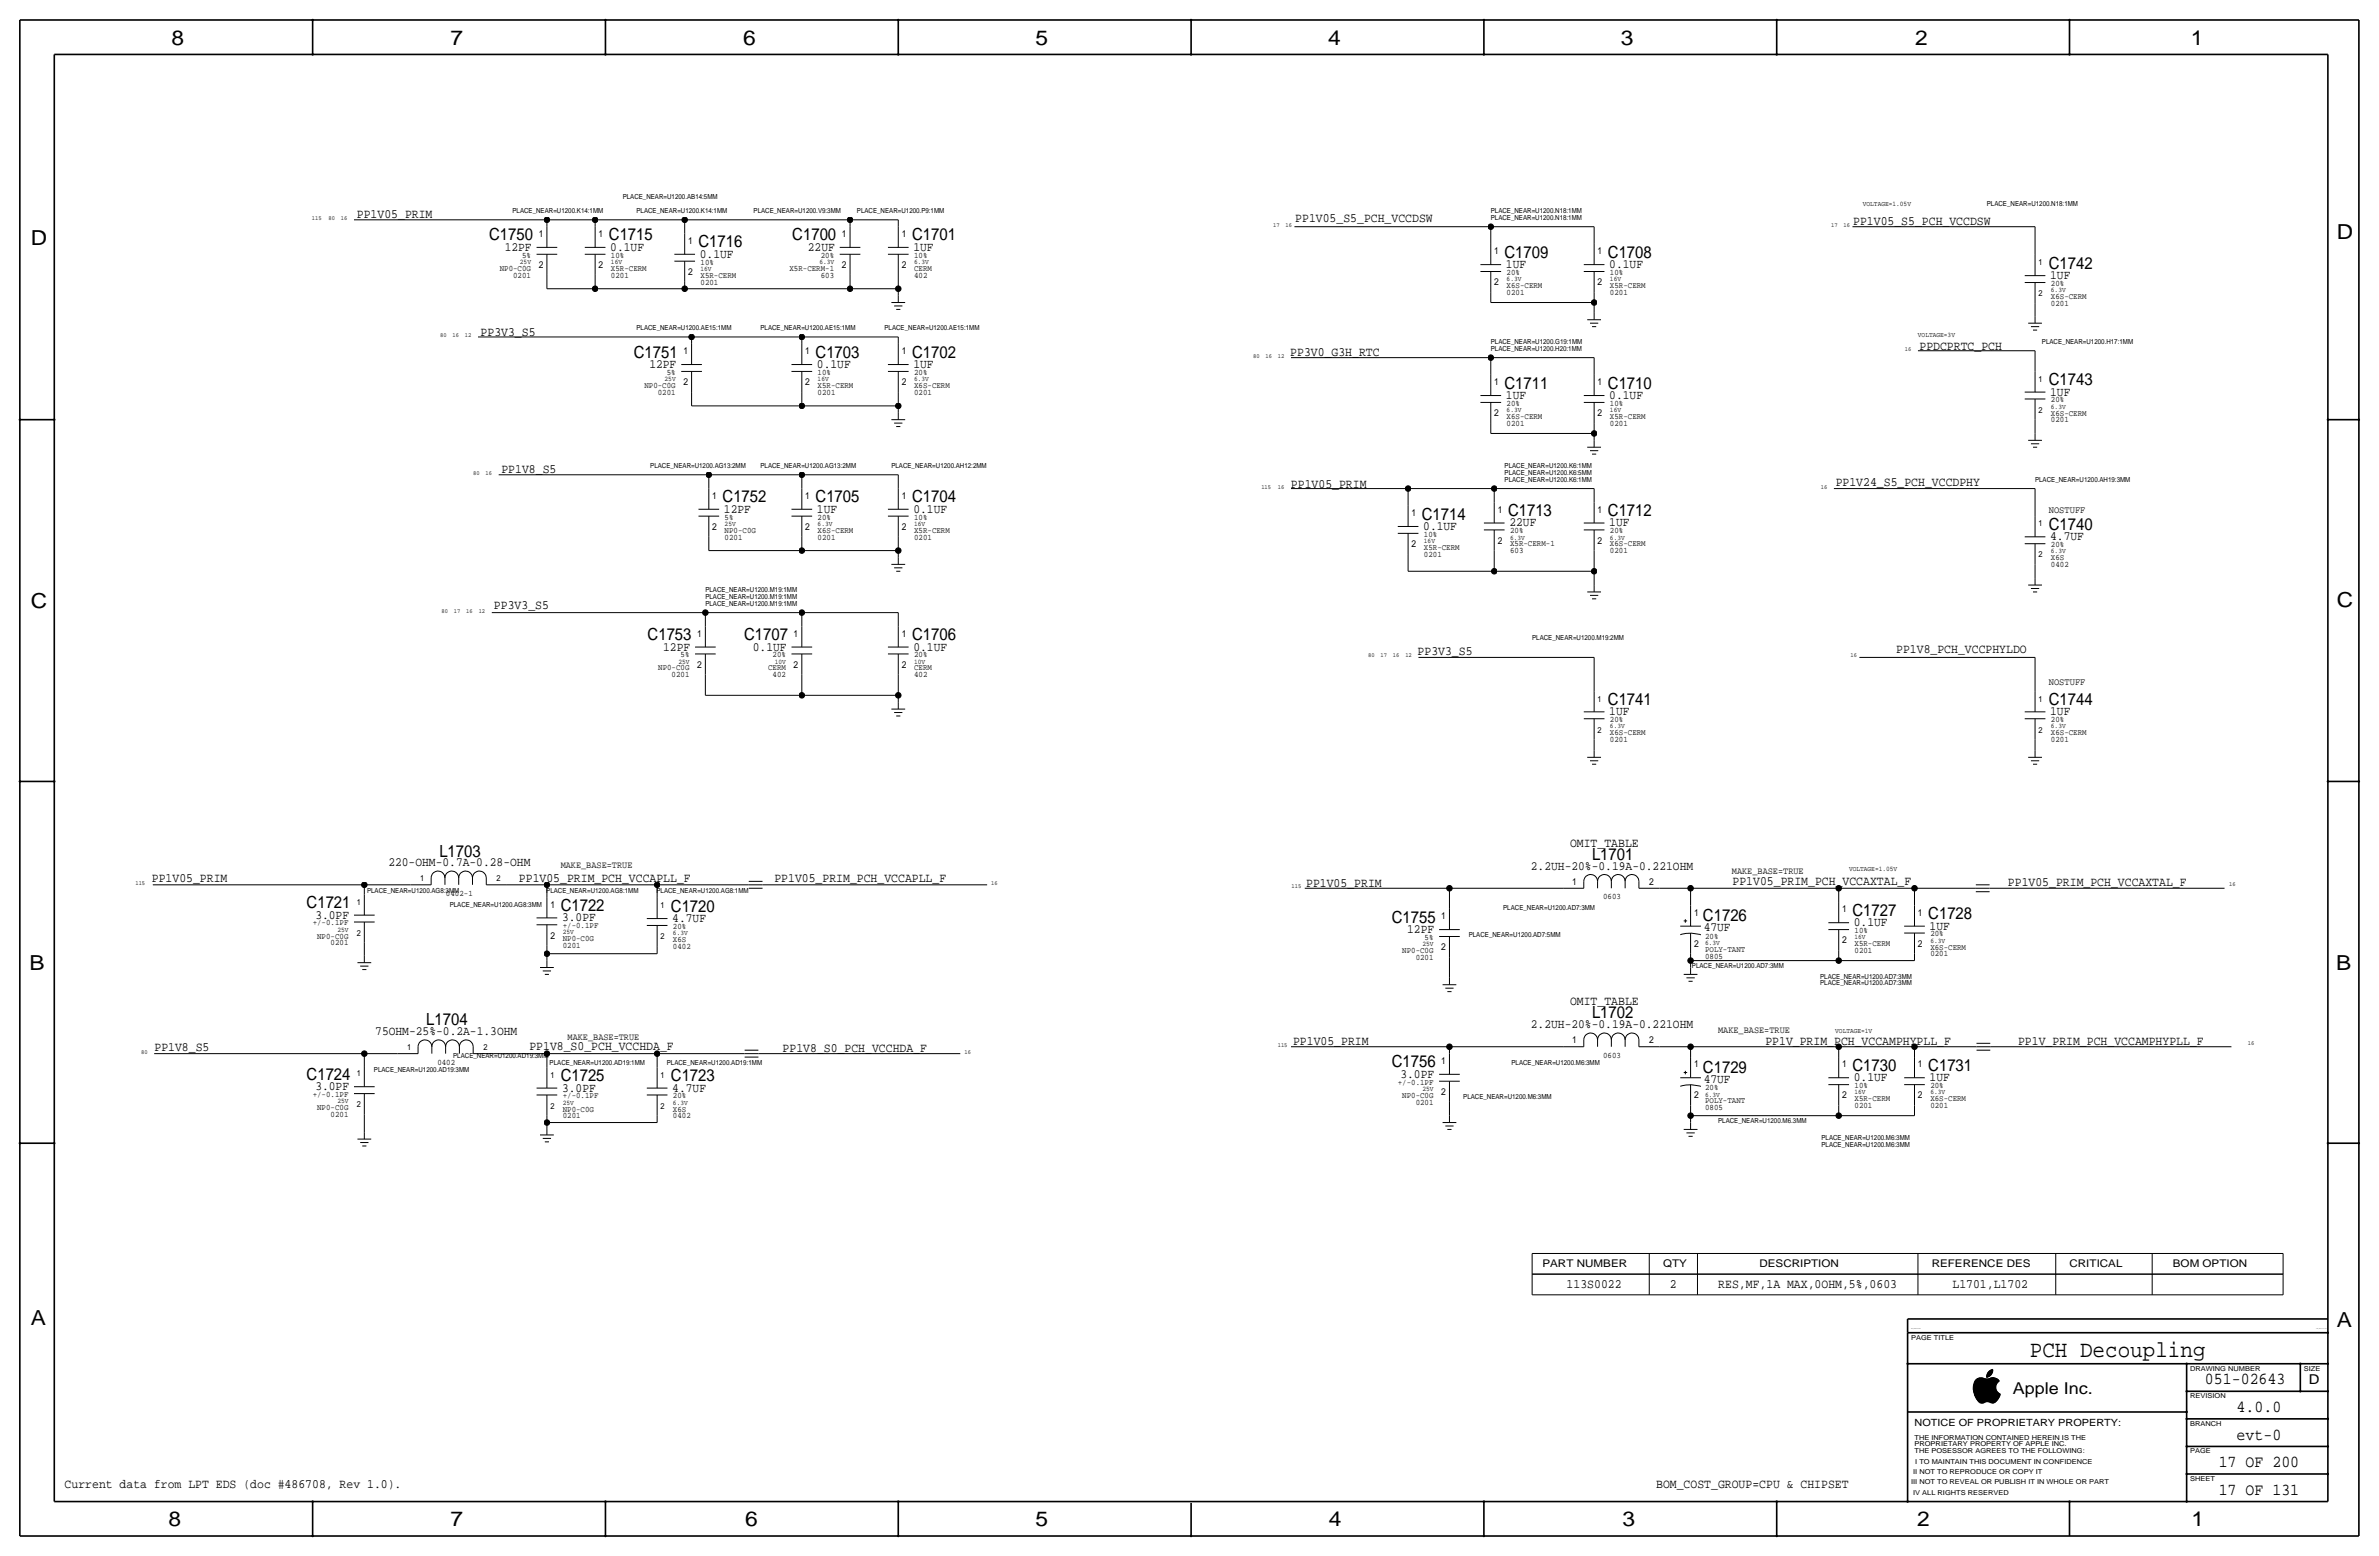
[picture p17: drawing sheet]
<svg xmlns="http://www.w3.org/2000/svg" width="877mm" height="574mm" viewBox="0 0 877 574" stroke-linecap="round" stroke-linejoin="round" font-family="sans-serif">
<defs><g id="words">
<text font-size="8.6" x="748.4" y="500.1">PCH Decoupling</text>
<g font-size="7.6">
<text x="63.2" y="16.5">8</text>
<text x="166.1" y="16.5">7</text>
<text x="274" y="16.5">6</text>
<text x="381.7" y="16.5">5</text>
<text x="489.7" y="16.5">4</text>
<text x="597.6" y="16.5">3</text>
<text x="706.1" y="16.5">2</text>
<text x="807.7" y="16.5">1</text>
<text x="861.5" y="88.1">D</text>
<text x="11.4" y="90.4">D</text>
<text x="11.4" y="224.3">C</text>
<text x="861.5" y="223.8">C</text>
<text x="10.8" y="357.6">B</text>
<text x="861.3" y="357.4">B</text>
<text x="11.3" y="488.4">A</text>
<text x="861.5" y="489.2">A</text>
<text x="62.2" y="562.6">8</text>
<text x="166" y="562.6">7</text>
<text x="274.8" y="562.6">6</text>
<text x="381.7" y="562.6">5</text>
<text x="489.9" y="562.6">4</text>
<text x="598.1" y="562.6">3</text>
<text x="706.8" y="562.6">2</text>
<text x="807.9" y="562.6">1</text>
</g>
<g font-size="6.2">
<text x="180.3" y="88.6">C1750</text>
<text x="224.5" y="88.6">C1715</text>
<text x="292.1" y="88.6">C1700</text>
<text x="336.2" y="88.6">C1701</text>
<text x="257.5" y="91.2">C1716</text>
<text x="554.7" y="95">C1709</text>
<text x="592.8" y="95">C1708</text>
<text x="755.3" y="99.1">C1742</text>
<text x="233.7" y="131.8">C1751</text>
<text x="300.7" y="131.8">C1703</text>
<text x="336.2" y="131.8">C1702</text>
<text x="554.7" y="143.3">C1711</text>
<text x="592.8" y="143.3">C1710</text>
<text x="755.3" y="142">C1743</text>
<text x="266.4" y="185.2">C1752</text>
<text x="300.7" y="185.2">C1705</text>
<text x="336.2" y="185.2">C1704</text>
<text x="524.2" y="191.5">C1714</text>
<text x="556" y="190.2">C1713</text>
<text x="592.8" y="190.2">C1712</text>
<text x="755.3" y="195.3">C1740</text>
<text x="238.8" y="236">C1753</text>
<text x="274.3" y="236">C1707</text>
<text x="336.2" y="236">C1706</text>
<text x="592.8" y="259.8">C1741</text>
<text x="755.3" y="259.8">C1744</text>
<text x="162" y="315.7">L1703</text>
<text x="586.9" y="317">L1701</text>
<text x="113" y="334.8">C1721</text>
<text x="206.7" y="335.8">C1722</text>
<text x="247.3" y="336">C1720</text>
<text x="513.1" y="340.1">C1755</text>
<text x="627.8" y="339.6">C1726</text>
<text x="683" y="337.6">C1727</text>
<text x="710.9" y="338.8">C1728</text>
<text x="157.2" y="378">L1704</text>
<text x="586.9" y="375.4">L1702</text>
<text x="513.1" y="393.4">C1756</text>
<text x="627.8" y="395.5">C1729</text>
<text x="683" y="394.7">C1730</text>
<text x="710.9" y="394.7">C1731</text>
<text x="113" y="398">C1724</text>
<text x="206.7" y="398.5">C1725</text>
<text x="247.3" y="398.5">C1723</text>
<text x="812.9" y="510.3">051-02643</text>
<text x="824.6" y="520.4">4.0.0</text>
<text x="824.6" y="530.6">evt-0</text>
<text x="818" y="540.8">17 OF 200</text>
<text x="818" y="550.9">17 OF 131</text>
</g>
<text font-size="6" x="742.1" y="513.9">Apple Inc.</text>
<text font-size="5" x="851.2" y="510.3">D</text>
<g font-size="4.7">
<text x="131.6" y="80.3">PP1V05_PRIM</text>
<text x="477.5" y="82">PP1V05_S5_PCH_VCCDSW</text>
<text x="683.2" y="82.8">PP1V05_S5_PCH_VCCDSW</text>
<text x="186.1" y="92.5">12PF</text>
<text x="225" y="92.5">0.1UF</text>
<text x="258" y="95">0.1UF</text>
<text x="297.8" y="92.5">22UF</text>
<text x="336.8" y="92.5">1UF</text>
<text x="555.2" y="98.8">1UF</text>
<text x="593.3" y="98.8">0.1UF</text>
<text x="755.9" y="102.9">1UF</text>
<text x="177.2" y="124">PP3V3_S5</text>
<text x="475.7" y="131.2">PP3V0_G3H_RTC</text>
<text x="707.6" y="128.9">PPDCPRTC_PCH</text>
<text x="239.4" y="135.6">12PF</text>
<text x="301.2" y="135.6">0.1UF</text>
<text x="336.8" y="135.6">1UF</text>
<text x="555.2" y="147.1">1UF</text>
<text x="593.3" y="147.1">0.1UF</text>
<text x="755.9" y="145.8">1UF</text>
<text x="184.9" y="174.4">PP1V8_S5</text>
<text x="475.9" y="179.7">PP1V05_PRIM</text>
<text x="676.8" y="179.2">PP1V24_S5_PCH_VCCDPHY</text>
<text x="266.9" y="189">12PF</text>
<text x="301.2" y="189">1UF</text>
<text x="336.8" y="189">0.1UF</text>
<text x="524.7" y="195.3">0.1UF</text>
<text x="556.5" y="194.1">22UF</text>
<text x="593.3" y="194.1">1UF</text>
<text x="755.9" y="199.1">4.7UF</text>
<text x="182.1" y="224.5">PP3V3_S5</text>
<text x="244.5" y="239.8">12PF</text>
<text x="277.5" y="239.8">0.1UF</text>
<text x="336.8" y="239.8">0.1UF</text>
<text x="522.6" y="241.2">PP3V3_S5</text>
<text x="699.1" y="240.5">PP1V8_PCH_VCCPHYLDO</text>
<text x="593.3" y="263.7">1UF</text>
<text x="755.9" y="263.7">1UF</text>
<text x="578.8" y="312.2">OMIT_TABLE</text>
<text x="143.2" y="319.3">220-OHM-0.7A-0.28-OHM</text>
<text x="564.4" y="320.5">2.2UH-20%-0.19A-0.221OHM</text>
<text x="56" y="325">PP1V05_PRIM</text>
<text x="191.3" y="325.1">PP1V05_PRIM_PCH_VCCAPLL_F</text>
<text x="285.5" y="325.2">PP1V05_PRIM_PCH_VCCAPLL_F</text>
<text x="481.5" y="326.9">PP1V05_PRIM</text>
<text x="638.7" y="326.1">PP1V05_PRIM_PCH_VCCAXTAL_F</text>
<text x="740.3" y="326.4">PP1V05_PRIM_PCH_VCCAXTAL_F</text>
<text x="116.3" y="338.6">3.0PF</text>
<text x="207.2" y="339.6">3.0PF</text>
<text x="247.9" y="339.9">4.7UF</text>
<text x="683.5" y="341.4">0.1UF</text>
<text x="518.8" y="343.9">12PF</text>
<text x="628.1" y="343.2">47UF</text>
<text x="711.4" y="342.6">1UF</text>
<text x="578.8" y="370.6">OMIT_TABLE</text>
<text x="138.3" y="381.5">75OHM-25%-0.2A-1.3OHM</text>
<text x="564.4" y="379">2.2UH-20%-0.19A-0.221OHM</text>
<text x="56.9" y="387.6">PP1V8_S5</text>
<text x="195.2" y="387.1">PP1V8_S0_PCH_VCCHDA_F</text>
<text x="288.5" y="387.8">PP1V8_S0_PCH_VCCHDA_F</text>
<text x="476.7" y="385.3">PP1V05_PRIM</text>
<text x="650.8" y="385.3">PP1V_PRIM_PCH_VCCAMPHYPLL_F</text>
<text x="744" y="385">PP1V_PRIM_PCH_VCCAMPHYPLL_F</text>
<text x="116.3" y="401.8">3.0PF</text>
<text x="516.3" y="397.3">3.0PF</text>
<text x="628.1" y="399">47UF</text>
<text x="683.5" y="398.5">0.1UF</text>
<text x="711.4" y="398.5">1UF</text>
<text x="207.2" y="402.3">3.0PF</text>
<text x="247.9" y="402.3">4.7UF</text>
<text x="577.6" y="474.7">113S0022</text>
<text x="615.6" y="474.7">2</text>
<text x="633.5" y="474.7">RES,MF,1A MAX,0OHM,5%,0603</text>
<text x="719.8" y="474.7">L1701,L1702</text>
<text x="23.8" y="548.4">Current data from LPT EDS (doc #486708, Rev 1.0).</text>
<text x="610.6" y="548.4">BOM_COST_GROUP=CPU &amp; CHIPSET</text>
</g>
<g font-size="3.9">
<text x="568.7" y="467.1">PART NUMBER</text>
<text x="613.1" y="467.1">QTY</text>
<text x="648.7" y="467.1">DESCRIPTION</text>
<text x="712.2" y="467.1">REFERENCE DES</text>
<text x="763" y="467.1">CRITICAL</text>
<text x="801.1" y="467.1">BOM OPTION</text>
</g>
<text font-size="3.7" x="705.8" y="525.5">NOTICE OF PROPRIETARY PROPERTY:</text>
<g font-size="3.6">
<text x="755.3" y="189">NOSTUFF</text>
<text x="755.3" y="252.5">NOSTUFF</text>
</g>
<g font-size="3.5">
<text x="198.6" y="87.4">1</text>
<text x="220.7" y="87.4">1</text>
<text x="253.7" y="89.9">1</text>
<text x="310.4" y="87.4">1</text>
<text x="332.4" y="87.4">1</text>
<text x="550.9" y="93.7">1</text>
<text x="589" y="93.7">1</text>
<text x="198.6" y="98.8">2</text>
<text x="220.7" y="98.8">2</text>
<text x="253.7" y="101.3">2</text>
<text x="310.4" y="98.8">2</text>
<text x="332.4" y="98.8">2</text>
<text x="550.9" y="105.2">2</text>
<text x="589" y="105.2">2</text>
<text x="251.9" y="130.6">1</text>
<text x="296.9" y="130.6">1</text>
<text x="332.4" y="130.6">1</text>
<text x="251.9" y="142">2</text>
<text x="296.9" y="142">2</text>
<text x="332.4" y="142">2</text>
<text x="550.9" y="142">1</text>
<text x="589" y="142">1</text>
<text x="550.9" y="153.4">2</text>
<text x="589" y="153.4">2</text>
<text x="262.6" y="183.9">1</text>
<text x="296.9" y="183.9">1</text>
<text x="332.4" y="183.9">1</text>
<text x="520.4" y="190.2">1</text>
<text x="552.1" y="189">1</text>
<text x="589" y="189">1</text>
<text x="262.6" y="195.3">2</text>
<text x="296.9" y="195.3">2</text>
<text x="332.4" y="195.3">2</text>
<text x="520.4" y="201.7">2</text>
<text x="552.1" y="200.4">2</text>
<text x="589" y="200.4">2</text>
<text x="257" y="234.7">1</text>
<text x="292.6" y="234.7">1</text>
<text x="332.4" y="234.7">1</text>
<text x="257" y="246.1">2</text>
<text x="292.6" y="246.1">2</text>
<text x="332.4" y="246.1">2</text>
<text x="206.7" y="319.8">MAKE_BASE=TRUE</text>
<text x="638.5" y="322.3">MAKE_BASE=TRUE</text>
<text x="579.6" y="326.1">1</text>
<text x="608" y="326.1">2</text>
<text x="202.9" y="334.5">1</text>
<text x="531.3" y="338.8">1</text>
<text x="624.5" y="337.6">1</text>
<text x="679.1" y="336.3">1</text>
<text x="707.1" y="337.6">1</text>
<text x="202.9" y="345.9">2</text>
<text x="679.1" y="347.7">2</text>
<text x="531.3" y="350.3">2</text>
<text x="624.5" y="349">2</text>
<text x="707.1" y="349">2</text>
<text x="209.2" y="383.3">MAKE_BASE=TRUE</text>
<text x="633.4" y="380.7">MAKE_BASE=TRUE</text>
<text x="579.6" y="384.6">1</text>
<text x="608" y="384.6">2</text>
<text x="531.3" y="392.2">1</text>
<text x="624.5" y="393.4">1</text>
<text x="679.1" y="393.4">1</text>
<text x="707.1" y="393.4">1</text>
<text x="531.3" y="403.6">2</text>
<text x="624.5" y="404.9">2</text>
<text x="679.1" y="404.9">2</text>
<text x="707.1" y="404.9">2</text>
</g>
<g font-size="3.1">
<text x="192.5" y="95">5%</text>
<text x="225.2" y="95">10%</text>
<text x="302.6" y="95">20%</text>
<text x="337" y="95">10%</text>
<text x="184.2" y="99.8">NP0-C0G</text>
<text x="225.2" y="99.8">X5R-CERM</text>
<text x="258.3" y="97.5">10%</text>
<text x="291" y="99.8">X5R-CERM-1</text>
<text x="337" y="99.8">CERM</text>
<text x="555.4" y="101.3">20%</text>
<text x="593.5" y="101.3">10%</text>
<text x="751.5" y="97.8">1</text>
<text x="189.2" y="102.4">0201</text>
<text x="225.2" y="102.4">0201</text>
<text x="258.3" y="102.4">X5R-CERM</text>
<text x="258.3" y="104.9">0201</text>
<text x="302.6" y="102.4">603</text>
<text x="337" y="102.4">402</text>
<text x="555.4" y="106.2">X6S-CERM</text>
<text x="593.5" y="106.2">X5R-CERM</text>
<text x="756.1" y="105.4">20%</text>
<text x="555.4" y="108.7">0201</text>
<text x="593.5" y="108.7">0201</text>
<text x="751.5" y="109.2">2</text>
<text x="756.1" y="110.2">X6S-CERM</text>
<text x="756.1" y="112.8">0201</text>
<text x="237.6" y="143">NP0-C0G</text>
<text x="245.8" y="138.2">5%</text>
<text x="301.4" y="138.2">10%</text>
<text x="301.4" y="143">X5R-CERM</text>
<text x="337" y="143">X6S-CERM</text>
<text x="337" y="138.2">20%</text>
<text x="751.5" y="140.7">1</text>
<text x="242.5" y="145.5">0201</text>
<text x="301.4" y="145.5">0201</text>
<text x="337" y="145.5">0201</text>
<text x="555.4" y="149.6">20%</text>
<text x="593.5" y="149.6">10%</text>
<text x="756.1" y="148.3">20%</text>
<text x="555.4" y="154.4">X6S-CERM</text>
<text x="593.5" y="154.4">X5R-CERM</text>
<text x="751.5" y="152.1">2</text>
<text x="756.1" y="153.2">X6S-CERM</text>
<text x="756.1" y="155.7">0201</text>
<text x="555.4" y="157">0201</text>
<text x="593.5" y="157">0201</text>
<text x="267.2" y="191.5">5%</text>
<text x="301.4" y="191.5">20%</text>
<text x="337" y="191.5">10%</text>
<text x="267.2" y="196.3">NP0-C0G</text>
<text x="301.4" y="196.3">X6S-CERM</text>
<text x="337" y="196.3">X5R-CERM</text>
<text x="525" y="197.9">10%</text>
<text x="556.7" y="196.6">20%</text>
<text x="593.5" y="196.6">20%</text>
<text x="751.5" y="194.1">1</text>
<text x="267.2" y="198.9">0201</text>
<text x="301.4" y="198.9">0201</text>
<text x="337" y="198.9">0201</text>
<text x="525" y="202.7">X5R-CERM</text>
<text x="556.7" y="201.4">X5R-CERM-1</text>
<text x="556.7" y="204">603</text>
<text x="593.5" y="204">0201</text>
<text x="593.5" y="201.4">X6S-CERM</text>
<text x="756.1" y="201.7">20%</text>
<text x="525" y="205.2">0201</text>
<text x="751.5" y="205.5">2</text>
<text x="756.1" y="209">0402</text>
<text x="756.1" y="206.5">X6S</text>
<text x="250.9" y="242.3">5%</text>
<text x="284.8" y="242.3">20%</text>
<text x="337" y="242.3">20%</text>
<text x="242.7" y="247.1">NP0-C0G</text>
<text x="247.6" y="249.7">0201</text>
<text x="283.2" y="247.1">CERM</text>
<text x="284.8" y="249.7">402</text>
<text x="337" y="249.7">402</text>
<text x="337" y="247.1">CERM</text>
<text x="589" y="258.6">1</text>
<text x="751.5" y="258.6">1</text>
<text x="593.5" y="266.2">20%</text>
<text x="756.1" y="266.2">20%</text>
<text x="589" y="270">2</text>
<text x="593.5" y="273.6">0201</text>
<text x="593.5" y="271">X6S-CERM</text>
<text x="751.5" y="270">2</text>
<text x="756.1" y="273.6">0201</text>
<text x="756.1" y="271">X6S-CERM</text>
<text x="154.9" y="324.9">1</text>
<text x="183.1" y="324.9">2</text>
<text x="131.5" y="333.5">1</text>
<text x="164.4" y="330.2">0402-1</text>
<text x="243.5" y="334.8">1</text>
<text x="591" y="331.5">0603</text>
<text x="115.3" y="341.1">+/-0.1PF</text>
<text x="116.9" y="345.9">NP0-C0G</text>
<text x="131.5" y="344.9">2</text>
<text x="207.5" y="342.1">+/-0.1PF</text>
<text x="207.5" y="347">NP0-C0G</text>
<text x="243.5" y="346.2">2</text>
<text x="248.1" y="342.4">20%</text>
<text x="248.1" y="347.2">X6S</text>
<text x="525.2" y="346.5">5%</text>
<text x="628.6" y="345.9">20%</text>
<text x="683.7" y="343.9">10%</text>
<text x="711.7" y="345.2">20%</text>
<text x="121.9" y="348.5">0201</text>
<text x="207.5" y="349.5">0201</text>
<text x="248.1" y="349.8">0402</text>
<text x="517" y="351.3">NP0-C0G</text>
<text x="521.9" y="353.8">0201</text>
<text x="628.6" y="350.8">POLY-TANT</text>
<text x="628.6" y="353.3">0805</text>
<text x="683.7" y="348.7">X5R-CERM</text>
<text x="683.7" y="351.3">0201</text>
<text x="711.7" y="352.6">0201</text>
<text x="711.7" y="350">X6S-CERM</text>
<text x="150.1" y="387.1">1</text>
<text x="178.3" y="387.1">2</text>
<text x="591" y="389.9">0603</text>
<text x="161.2" y="392.4">0402</text>
<text x="131.5" y="396.7">1</text>
<text x="202.9" y="397.3">1</text>
<text x="243.5" y="397.3">1</text>
<text x="515.3" y="399.8">+/-0.1PF</text>
<text x="628.6" y="401.8">20%</text>
<text x="683.7" y="401.1">10%</text>
<text x="711.7" y="401.1">20%</text>
<text x="115.3" y="404.4">+/-0.1PF</text>
<text x="207.5" y="404.9">+/-0.1PF</text>
<text x="248.1" y="404.9">20%</text>
<text x="517" y="404.6">NP0-C0G</text>
<text x="521.9" y="407.2">0201</text>
<text x="628.6" y="406.7">POLY-TANT</text>
<text x="683.7" y="405.9">X5R-CERM</text>
<text x="711.7" y="405.9">X6S-CERM</text>
<text x="116.9" y="409.2">NP0-C0G</text>
<text x="121.9" y="411.7">0201</text>
<text x="131.5" y="408.2">2</text>
<text x="202.9" y="408.7">2</text>
<text x="207.5" y="409.7">NP0-C0G</text>
<text x="207.5" y="412.2">0201</text>
<text x="243.5" y="408.7">2</text>
<text x="248.1" y="412.2">0402</text>
<text x="248.1" y="409.7">X6S</text>
<text x="628.6" y="409.2">0805</text>
<text x="683.7" y="408.4">0201</text>
<text x="711.7" y="408.4">0201</text>
</g>
<g font-size="2.6">
<text x="229.6" y="73.4">PLACE_NEAR=U1200.AB14:5MM</text>
<text x="686.8" y="75.9">VOLTAGE=1.05V</text>
<text x="732.5" y="75.9">PLACE_NEAR=U1200.N18:1MM</text>
<text x="188.9" y="78.5">PLACE_NEAR=U1200.K14:1MM</text>
<text x="234.6" y="78.5">PLACE_NEAR=U1200.K14:1MM</text>
<text x="277.8" y="78.5">PLACE_NEAR=U1200.V9:3MM</text>
<text x="315.9" y="78.5">PLACE_NEAR=U1200.P9:1MM</text>
<text x="549.6" y="81">PLACE_NEAR=U1200.N18:1MM</text>
<text x="549.6" y="78.5">PLACE_NEAR=U1200.N18:1MM</text>
<text x="191.7" y="97.3">25V</text>
<text x="225.2" y="97.3">16V</text>
<text x="258.3" y="99.8">16V</text>
<text x="302.1" y="97.3">6.3V</text>
<text x="337" y="97.3">6.3V</text>
<text x="555.4" y="103.6">6.3V</text>
<text x="593.5" y="103.6">16V</text>
<text x="756.1" y="107.7">6.3V</text>
<text x="234.6" y="121.7">PLACE_NEAR=U1200.AE15:1MM</text>
<text x="280.4" y="121.7">PLACE_NEAR=U1200.AE15:1MM</text>
<text x="326.1" y="121.7">PLACE_NEAR=U1200.AE15:1MM</text>
<text x="707.1" y="124.2">VOLTAGE=3V</text>
<text x="549.6" y="126.7">PLACE_NEAR=U1200.G19:1MM</text>
<text x="549.6" y="129.3">PLACE_NEAR=U1200.H20:1MM</text>
<text x="752.8" y="126.7">PLACE_NEAR=U1200.H17:1MM</text>
<text x="245" y="140.5">25V</text>
<text x="301.4" y="140.5">16V</text>
<text x="337" y="140.5">6.3V</text>
<text x="555.4" y="151.9">6.3V</text>
<text x="593.5" y="151.9">16V</text>
<text x="756.1" y="150.6">6.3V</text>
<text x="239.7" y="172.5">PLACE_NEAR=U1200.AG13:2MM</text>
<text x="280.4" y="172.5">PLACE_NEAR=U1200.AG13:2MM</text>
<text x="328.6" y="172.5">PLACE_NEAR=U1200.AH12:2MM</text>
<text x="554.7" y="172.5">PLACE_NEAR=U1200.K6:1MM</text>
<text x="554.7" y="177.5">PLACE_NEAR=U1200.K6:1MM</text>
<text x="554.7" y="175">PLACE_NEAR=U1200.K6:5MM</text>
<text x="750.3" y="177.5">PLACE_NEAR=U1200.AH19:3MM</text>
<text x="267.2" y="193.8">25V</text>
<text x="301.4" y="193.8">6.3V</text>
<text x="337" y="193.8">16V</text>
<text x="525" y="200.2">16V</text>
<text x="556.7" y="198.9">6.3V</text>
<text x="593.5" y="198.9">6.3V</text>
<text x="756.1" y="204">6.3V</text>
<text x="260" y="218.2">PLACE_NEAR=U1200.M19:1MM</text>
<text x="260" y="220.7">PLACE_NEAR=U1200.M19:1MM</text>
<text x="260" y="223.3">PLACE_NEAR=U1200.M19:1MM</text>
<text x="564.8" y="236">PLACE_NEAR=U1200.M19:2MM</text>
<text x="250.1" y="244.6">25V</text>
<text x="285.7" y="244.6">10V</text>
<text x="337" y="244.6">10V</text>
<text x="593.5" y="268.5">6.3V</text>
<text x="756.1" y="268.5">6.3V</text>
<text x="681.7" y="321.1">VOLTAGE=1.05V</text>
<text x="135.3" y="329.2">PLACE_NEAR=U1200.AG8:3MM</text>
<text x="201.4" y="329.2">PLACE_NEAR=U1200.AG8:1MM</text>
<text x="242" y="329.2">PLACE_NEAR=U1200.AG8:1MM</text>
<text x="165.8" y="334.3">PLACE_NEAR=U1200.AG8:3MM</text>
<text x="554.2" y="335.3">PLACE_NEAR=U1200.AD7:3MM</text>
<text x="124.4" y="343.4">25V</text>
<text x="207.5" y="344.4">25V</text>
<text x="248.1" y="344.7">6.3V</text>
<text x="541.5" y="345.4">PLACE_NEAR=U1200.AD7:5MM</text>
<text x="683.7" y="346.2">16V</text>
<text x="711.7" y="347.5">6.3V</text>
<text x="524.4" y="348.7">25V</text>
<text x="628.6" y="348.5">6.3V</text>
<text x="623.8" y="356.9">PLACE_NEAR=U1200.AD7:3MM</text>
<text x="671" y="360.7">PLACE_NEAR=U1200.AD7:3MM</text>
<text x="671" y="363.2">PLACE_NEAR=U1200.AD7:3MM</text>
<text x="676.6" y="380.7">VOLTAGE=1V</text>
<text x="137.9" y="395.2">PLACE_NEAR=U1200.AD19:3MM</text>
<text x="167.1" y="390.1">PLACE_NEAR=U1200.AD19:3MM</text>
<text x="202.6" y="392.7">PLACE_NEAR=U1200.AD19:1MM</text>
<text x="245.8" y="392.7">PLACE_NEAR=U1200.AD19:1MM</text>
<text x="557.2" y="392.4">PLACE_NEAR=U1200.M6:3MM</text>
<text x="124.4" y="406.7">25V</text>
<text x="207.5" y="407.2">25V</text>
<text x="248.1" y="407.2">6.3V</text>
<text x="524.4" y="402.1">25V</text>
<text x="539.4" y="405.1">PLACE_NEAR=U1200.M6:3MM</text>
<text x="628.6" y="404.4">6.3V</text>
<text x="683.7" y="403.4">16V</text>
<text x="711.7" y="403.4">6.3V</text>
<text x="633.4" y="413.8">PLACE_NEAR=U1200.M6.3MM</text>
<text x="671.5" y="420.4">PLACE_NEAR=U1200.M6:3MM</text>
<text x="671.5" y="422.9">PLACE_NEAR=U1200.M6:3MM</text>
</g>
<g font-size="2.5">
<text x="704.5" y="493.8">PAGE TITLE</text>
<text x="807.4" y="505.2">DRAWING NUMBER</text>
<text x="849.3" y="505.2">SIZE</text>
<text x="807.4" y="515.4">REVISION</text>
<text x="807.4" y="525.5">BRANCH</text>
<text x="705.8" y="533.1">PROPRIETARY PROPERTY OF APPLE INC.</text>
<text x="705.8" y="530.6">THE INFORMATION CONTAINED HEREIN IS THE</text>
<text x="705.8" y="535.7">THE POSESSOR AGREES TO THE FOLLOWING:</text>
<text x="706.1" y="539.5">I TO MAINTAIN THIS DOCUMENT IN CONFIDENCE</text>
<text x="807.4" y="535.7">PAGE</text>
<text x="705.3" y="543.3">II NOT TO REPRODUCE OR COPY IT</text>
<text x="807.4" y="545.8">SHEET</text>
<text x="704.5" y="547.1">III NOT TO REVEAL OR PUBLISH IT IN WHOLE OR PART</text>
<text x="705.3" y="550.9">IV ALL RIGHTS RESERVED</text>
</g>
<g font-size="2.3">
<text x="115" y="81">115</text>
<text x="121.1" y="81">80</text>
<text x="125.7" y="81">16</text>
<text x="469.3" y="83.6">17</text>
<text x="473.9" y="83.6">16</text>
<text x="675.1" y="83.6">17</text>
<text x="679.7" y="83.6">16</text>
<text x="162.3" y="124.2">80</text>
<text x="166.8" y="124.2">16</text>
<text x="171.4" y="124.2">12</text>
<text x="462" y="131.8">80</text>
<text x="466.5" y="131.8">16</text>
<text x="471.1" y="131.8">12</text>
<text x="702.3" y="129.3">16</text>
<text x="174.4" y="175">80</text>
<text x="179" y="175">16</text>
<text x="465" y="180.1">115</text>
<text x="471.1" y="180.1">16</text>
<text x="671.3" y="180.1">16</text>
<text x="162.8" y="225.8">80</text>
<text x="167.3" y="225.8">17</text>
<text x="171.9" y="225.8">16</text>
<text x="176.5" y="225.8">12</text>
<text x="504.4" y="242.3">80</text>
<text x="509" y="242.3">17</text>
<text x="513.5" y="242.3">16</text>
<text x="518.1" y="242.3">12</text>
<text x="682.2" y="242.3">16</text>
<text x="49.9" y="326.1">115</text>
<text x="365.5" y="326.1">16</text>
<text x="476.1" y="327.4">115</text>
<text x="821.8" y="326.4">16</text>
<text x="52" y="388.4">80</text>
<text x="355.5" y="388.4">16</text>
<text x="471.1" y="385.8">115</text>
<text x="828.8" y="385">16</text>
</g>
<g font-size=".4">
<text x="704.5" y="490">SYNC_MASTER=ZIFENG</text>
<text x="853.9" y="490">SYNC_DATE=05/18/2017</text>
</g>
</g></defs>
<g fill="none" stroke="#000" stroke-width=".37">
<path d="M130.5 81h71.1zM197.8 91.2h7.6zM197.8 93.7h7.6zM201.6 81h17.8zM201.6 81v2.6zM201.6 83.6v7.6zM201.6 93.7v7.6zM215.6 91.2h7.6zM215.6 93.7h7.6zM219.4 81v2.6zM219.4 83.6v7.6zM219.4 93.7v7.6z"/>
<path d="M219.4 81h33zM248.6 96.3h7.6zM248.6 93.7h7.6zM252.4 81h61zM252.4 81v5.1zM252.4 86.1v7.6zM252.4 96.3v7.6zM309.6 91.2h7.6zM309.6 93.7h7.6zM313.4 81v2.6zM313.4 83.6v7.6zM313.4 93.7v7.6z"/>
<path d="M313.4 81h17.8zM327.4 91.2h7.6zM327.4 93.7h7.6zM331.2 81v2.6zM331.2 83.6v7.6zM331.2 93.7v7.6zM477.2 83.6h72.4zM545.8 97.5h7.6zM549.6 83.6h38.1zM549.6 83.6v6.3zM549.6 89.9v7.6zM583.9 97.5h7.6z"/>
<path d="M587.7 83.6v6.3zM587.7 89.9v7.6zM683 83.6h67.3zM750.3 83.6v10.4zM750.3 94v7.6zM201.6 106.4h17.8zM201.6 101.3v5.1zM219.4 101.3v5.1zM219.4 106.4h33zM252.4 106.4h61zM252.4 103.9v2.5zM313.4 106.4h17.8z"/>
<path d="M313.4 101.3v5.1zM328.6 111.5h5.1zM329.6 112.8h3.1zM330.4 114h1.5zM331.2 106.4v2.6zM331.2 101.3v5.1zM331.2 109v2.5zM545.8 100.1h7.6zM549.6 111.5h38.1zM549.6 107.7v3.8zM549.6 100.1v7.6zM583.9 100.1h7.6z"/>
<path d="M585.2 117.9h5zM586.2 119.1h3zM587.7 107.7v3.8zM587.7 111.5v3.8zM587.7 115.3v2.6zM587.7 100.1v7.6zM746.5 104.1h7.6zM746.5 101.6h7.6zM747.7 119.1h5.1zM750.3 111.8v4.8zM750.3 116.6v2.5zM750.3 104.1v7.7z"/>
<path d="M176.2 124.2h78.8zM251.2 136.9h7.6zM251.2 134.4h7.6zM255 124.2h40.6zM255 124.2v2.5zM255 126.7v7.7zM255 136.9v7.6zM291.8 134.4h7.6zM291.8 136.9h7.6zM295.6 124.2h35.6zM295.6 124.2v2.5zM295.6 126.7v7.7z"/>
<path d="M295.6 136.9v7.6zM327.4 134.4h7.6zM327.4 136.9h7.6zM331.2 124.2v2.5zM331.2 126.7v7.7zM331.2 136.9v7.6zM475.9 131.8h73.7zM549.6 131.8h38.1zM549.6 131.8v6.4zM549.6 138.2v7.6zM586.9 120.4h1.6zM587.7 131.8v6.4z"/>
<path d="M587.7 138.2v7.6zM707.1 129.3h43.2zM748.7 120.4h3.1zM749.5 121.7h1.5zM750.3 129.3v7.6zM750.3 136.9v7.6zM255 149.6h40.6zM255 144.5v5.1zM295.6 149.6h35.6zM295.6 144.5v5.1zM328.6 154.7h5.1zM329.6 156h3.1z"/>
<path d="M330.4 157.2h1.5zM331.2 144.5v5.1zM331.2 149.6v2.5zM331.2 152.1v2.6zM545.8 148.3h7.6zM545.8 145.8h7.6zM549.6 159.8h38.1zM549.6 156v3.8zM549.6 148.3v7.7zM583.9 148.3h7.6zM583.9 145.8h7.6zM587.7 159.8v2.5z"/>
<path d="M587.7 156v3.8zM587.7 148.3v7.7zM746.5 147.1h7.6zM746.5 144.5h7.6zM750.3 154.7v5.1zM750.3 159.8v2.5zM750.3 147.1v7.6zM183.8 175h77.5zM261.3 175h34.3zM261.3 175v5.1zM295.6 175v5.1zM295.6 175h35.6z"/>
<path d="M331.2 175v5.1zM585.2 164.8h5zM586.2 166.1h3zM586.9 167.4h1.6zM587.7 162.3v2.5zM747.7 162.3h5.1zM748.7 163.6h3.1zM749.5 164.8h1.5zM257.5 187.7h7.6zM257.5 190.2h7.6zM261.3 197.9v5zM261.3 180.1v7.6z"/>
<path d="M261.3 190.2v7.7zM291.8 187.7h7.6zM291.8 190.2h7.6zM295.6 197.9v5zM295.6 180.1v7.6zM295.6 190.2v7.7zM327.4 187.7h7.6zM327.4 190.2h7.6zM331.2 197.9v5zM331.2 180.1v7.6zM331.2 190.2v7.7zM475.9 180.1h43.2z"/>
<path d="M515.3 194.1h7.6zM515.3 196.6h7.6zM519.1 180.1h31.8zM519.1 180.1v6.3zM519.1 186.4v7.7zM519.1 196.6v7.6zM547.1 192.8h7.6zM547.1 195.3h7.6zM550.9 180.1h36.8zM550.9 180.1v5.1zM550.9 185.2v7.6zM550.9 195.3v7.6z"/>
<path d="M583.9 195.3h7.6zM583.9 192.8h7.6zM587.7 180.1v5.1zM587.7 185.2v7.6zM587.7 195.3v7.6zM676.1 180.1h74.2zM746.5 197.9h7.6zM750.3 180.1v10.1zM750.3 190.2v7.7zM261.3 202.9h34.3zM295.6 202.9h35.6zM328.6 208h5.1z"/>
<path d="M329.6 209.3h3.1zM330.4 210.6h1.5zM331.2 202.9v2.6zM331.2 205.5v2.5zM519.1 204.2v6.4zM519.1 210.6h31.8zM550.9 210.6h36.8zM550.9 202.9v7.7zM585.2 218.2h5zM586.2 219.5h3zM587.7 202.9v7.7zM587.7 210.6v5z"/>
<path d="M587.7 215.6v2.6zM746.5 200.4h7.6zM747.7 215.6h5.1zM748.7 216.9h3.1zM749.5 218.2h1.5zM750.3 208v5.1zM750.3 213.1v2.5zM750.3 200.4v7.6zM181.3 225.8h78.7zM256.2 238.5h7.7zM260 225.8h35.6zM260 225.8v5.1z"/>
<path d="M260 230.9v7.6zM291.8 238.5h7.6zM295.6 225.8h35.6zM295.6 225.8v5.1zM295.6 230.9v7.6zM327.4 238.5h7.6zM331.2 225.8v5.1zM331.2 230.9v7.6zM586.9 220.7h1.6zM256.2 241h7.7zM260 256.3h35.6zM260 248.7v7.6z"/>
<path d="M260 241v7.7zM291.8 241h7.6zM295.6 248.7v7.6zM295.6 241v7.7zM295.6 256.3h35.6zM327.4 241h7.6zM331.2 248.7v7.6zM331.2 256.3v2.5zM331.2 241v7.7zM331.2 258.8v2.6zM522.9 242.3h64.8zM587.7 242.3v12.5z"/>
<path d="M587.7 254.8v7.6zM685.5 242.3h64.8zM750.3 242.3v12.5zM750.3 254.8v7.6zM328.6 261.4h5.1zM329.6 262.6h3.1zM330.4 263.9h1.5zM583.9 264.9h7.6zM583.9 262.4h7.6zM585.2 279.1h5zM587.7 272.5v4.1zM587.7 276.6v2.5z"/>
<path d="M587.7 264.9v7.6zM746.5 264.9h7.6zM746.5 262.4h7.6zM747.7 279.1h5.1zM750.3 272.5v4.1zM750.3 276.6v2.5zM750.3 264.9v7.6zM586.2 280.4h3zM586.9 281.7h1.6zM748.7 280.4h3.1zM749.5 281.7h1.5zM56.3 326.1h78z"/>
<path d="M130.5 339.9h7.6zM130.5 337.3h7.6zM134.3 326.1v3.6zM134.3 329.7v7.6zM134.3 339.9v7.6zM134.3 326.1h17zM151.3 326.1h7.7zM159 323.6v2.5zM159 323.6a2.54 2.54 0 0 1 2.5-2.5 2.54 2.54 0 0 1 2.5 2.5 2.54 2.54 0 0 1 2.6-2.5 2.54 2.54 0 0 1 2.5 2.5 2.54 2.54 0 0 1 2.6-2.5 2.54 2.54 0 0 1 2.5 2.5 2.54 2.54 0 0 1 2.5-2.5 2.54 2.54 0 0 1 2.6 2.5M164 323.6v2.5zM169.1 323.6v2.5zM174.2 323.6v2.5z"/>
<path d="M179.3 323.6v2.5zM179.3 326.1h7.6zM186.9 326.1h14.7zM197.8 338.3h7.6zM201.6 326.1h40.7zM201.6 326.1v4.6zM201.6 330.7v7.6zM238.5 338.6h7.6zM242.3 326.1h33.7zM242.3 326.1v4.9zM242.3 331v7.6zM276 327.4h5.1z"/>
<path d="M276 326.1h5.1zM276 324.9h5.1zM281.1 326.1h82.8zM481 327.4h53.4zM534.4 327.4h41.9zM534.4 327.4v7.6zM534.4 335v7.6zM576.3 327.4h7.6zM583.9 324.9v2.5zM583.9 324.9a2.54 2.54 0 0 1 2.5-2.6 2.54 2.54 0 0 1 2.6 2.6 2.54 2.54 0 0 1 2.5-2.6 2.54 2.54 0 0 1 2.6 2.6 2.54 2.54 0 0 1 2.5-2.6 2.54 2.54 0 0 1 2.5 2.6 2.54 2.54 0 0 1 2.6-2.6 2.54 2.54 0 0 1 2.5 2.6M589 324.9v2.5zM594.1 324.9v2.5z"/>
<path d="M599.1 324.9v2.5zM604.2 324.9v2.5zM604.2 327.4h7.6zM611.8 327.4h11.5zM620.7 339.4h1.3zM621.3 338.8v1.3zM623.3 327.4h54.6zM623.3 327.4v6.4zM623.3 333.8v7.6zM677.9 327.4h27.9zM677.9 327.4v5.1zM677.9 332.5v7.6z"/>
<path d="M705.8 327.4h22.6zM705.8 327.4v6.4zM705.8 333.8v7.6zM728.4 328.7h5.1zM728.4 327.4h5.1zM728.4 326.1h5.1zM733.5 327.4h86.6zM131.8 354.8h5.1zM132.8 356.1h3zM133.6 357.4h1.5zM134.3 347.5v4.8zM134.3 352.3v2.5z"/>
<path d="M197.8 340.9h7.6zM199.1 356.6h5.1zM200.1 357.9h3zM200.9 359.2h1.5zM201.6 351.5v2.6zM201.6 351.5h40.7zM201.6 348.5v3zM201.6 340.9v7.6zM201.6 354.1v2.5zM238.5 341.1h7.6zM242.3 348.7v2.8zM242.3 341.1v7.6z"/>
<path d="M530.6 342.6h7.6zM530.6 345.2h7.6zM534.4 352.8v7.6zM534.4 345.2v7.6zM619.5 341.4h7.6zM619.5 344.5a12.9 12.9 0 0 1 7.6 .1M620.7 359.2h5.1zM623.3 354.1v2.5zM623.3 351.5v2.6zM623.3 343.9v7.6zM623.3 356.6v2.6zM623.3 354.1h54.6z"/>
<path d="M674.1 340.1h7.6zM674.1 342.6h7.6zM677.9 354.1h27.9zM677.9 350.3v3.8zM677.9 342.6v7.7zM702 343.9h7.6zM702 341.4h7.6zM705.8 351.5v2.6zM705.8 343.9v7.6zM531.8 363h5.1zM532.8 364.2h3.1zM533.6 365.5h1.5z"/>
<path d="M534.4 360.4v2.6zM621.7 360.4h3.1zM622.5 361.7h1.5zM56.8 388.4h77.5zM134.3 388.4h12.2zM134.3 388.4v4.5zM134.3 392.9v7.7zM146.5 388.4h7.6zM154.1 385.8a2.54 2.54 0 0 1 2.6-2.5 2.54 2.54 0 0 1 2.5 2.5 2.54 2.54 0 0 1 2.5-2.5 2.54 2.54 0 0 1 2.6 2.5 2.54 2.54 0 0 1 2.5-2.5 2.54 2.54 0 0 1 2.6 2.5 2.54 2.54 0 0 1 2.5-2.5 2.54 2.54 0 0 1 2.5 2.5M154.1 385.8v2.6zM159.2 385.8v2.6zM164.3 385.8v2.6z"/>
<path d="M169.4 385.8v2.6zM174.4 385.8v2.6zM174.4 388.4h7.7zM182.1 388.4h19.5zM201.6 388.4h40.7zM201.6 388.4v5zM201.6 393.4v7.7zM242.3 388.4h32.2zM242.3 388.4v5zM242.3 393.4v7.7zM274.5 389.6h5.1zM274.5 388.4h5.1z"/>
<path d="M274.5 387.1h5.1zM279.6 388.4h74.4zM475.9 385.8h58.5zM530.6 396h7.6zM530.6 398.5h7.6zM534.4 385.8h41.9zM534.4 385.8v2.6zM534.4 388.4v7.6zM534.4 398.5v7.6zM576.3 385.8h7.6zM583.9 383.3v2.5zM583.9 383.3a2.54 2.54 0 0 1 2.5-2.5 2.54 2.54 0 0 1 2.6 2.5 2.54 2.54 0 0 1 2.5-2.5 2.54 2.54 0 0 1 2.6 2.5 2.54 2.54 0 0 1 2.5-2.5 2.54 2.54 0 0 1 2.5 2.5 2.54 2.54 0 0 1 2.6-2.5 2.54 2.54 0 0 1 2.5 2.5"/>
<path d="M589 383.3v2.5zM594.1 383.3v2.5zM599.1 383.3v2.5zM604.2 383.3v2.5zM604.2 385.8h7.6zM611.8 385.8h11.5zM619.5 397.3h7.6zM620.7 395.3h1.3zM621.3 394.7v1.3zM623.3 385.8v3.8zM623.3 399.8v7.6zM623.3 389.6v7.7z"/>
<path d="M623.3 385.8h54.6zM674.1 397.3h7.6zM674.1 399.8h7.6zM677.9 385.8h27.9zM677.9 385.8v3.8zM677.9 389.6v7.7zM677.9 399.8v7.6zM702 399.8h7.6zM702 397.3h7.6zM705.8 385.8v3.8zM705.8 385.8h22.9zM705.8 389.6v7.7z"/>
<path d="M705.8 399.8v7.6zM728.7 387.1h5.1zM728.7 385.8h5.1zM728.7 384.6h5.1zM733.8 385.8h88.9zM130.5 403.1h7.6zM130.5 400.6h7.6zM131.8 419.9h5.1zM134.3 410.7v6.6zM134.3 417.3v2.6zM134.3 403.1v7.6zM197.8 403.6h7.6z"/>
<path d="M197.8 401.1h7.6zM199.1 418.3h5.1zM200.1 419.6h3zM201.6 413.8v2zM201.6 413.8h40.7zM201.6 411.2v2.6zM201.6 415.8v2.5zM201.6 403.6v7.6zM238.5 401.1h7.6zM238.5 403.6h7.6zM242.3 411.2v2.6zM242.3 403.6v7.6z"/>
<path d="M531.8 413.8h5.1zM532.8 415h3.1zM533.6 416.3h1.5zM534.4 406.1v5.1zM534.4 411.2v2.6zM619.5 400.4a12.9 12.9 0 0 1 7.6 .1M620.7 416.3h5.1zM621.7 417.6h3.1zM622.5 418.8h1.5zM623.3 411.2v2.6zM623.3 407.4v3.8zM623.3 413.8v2.5z"/>
<path d="M623.3 411.2h54.6zM677.9 411.2h27.9zM677.9 407.4v3.8zM705.8 407.4v3.8zM132.8 421.1h3zM133.6 422.4h1.5zM200.9 420.9h1.5zM564.8 469.6v7.7zM564.8 477.3h276.9zM564.8 469.6h276.9zM564.8 462v7.6zM564.8 462h276.9z"/>
<path d="M608 469.6v7.7zM608 462v7.6zM625.8 469.6v7.7zM625.8 462v7.6zM707.1 469.6v7.7zM707.1 462v7.6zM757.9 469.6v7.7zM757.9 462v7.6zM793.4 469.6v7.7zM793.4 462v7.6zM841.7 469.6v7.7zM841.7 462v7.6z"/>
<path d="M727.5 512.2h8.4zM727.5 512.3h8.4zM727.5 512.4h8.5zM727.5 511.2h8.2zM727.5 511.3h8.2zM727.5 511.5h8.2zM727.5 511.4h8.2zM727.5 512h8.3zM727.5 512.1h8.3zM727.5 511.7h8.3zM727.5 511.8h8.3zM727.5 511.6h8.3z"/>
<path d="M727.5 511.9h8.3zM727.5 511.1h8.3zM727.6 512.8h8.6zM727.6 510.8h8.2zM727.6 511h8.2zM727.6 510.9h8.2zM727.6 510.7h8.2zM727.6 512.5h8.4zM727.6 512.6h8.4zM727.6 512.7h8.5zM727.6 512.9h8.6zM727.6 510.6h8.3z"/>
<path d="M727.6 510.5h8.3zM727.6 513h8.7zM727.6 513.1h8.8zM727.7 513.2h8.8zM727.7 510.2h8.3zM727.7 510.4h8.2zM727.7 510.3h8.3zM727.7 513.4h9.1zM727.7 513.3h9zM727.7 510.1h8.3zM727.8 509.9h8.4zM727.8 513.5h9.1z"/>
<path d="M727.8 510h8.3zM727.8 513.6h9.2zM727.8 513.8h9.6zM727.8 509.8h8.5zM727.8 513.7h9.4zM727.9 513.9h9.5zM727.9 509.7h8.4zM727.9 509.6h8.5zM727.9 514.1h9.5zM727.9 514h9.5zM728 514.2h9.4zM728 509.5h8.5z"/>
<path d="M728 509.4h8.6zM728 509.3h8.7zM728 514.4h9.3zM728.1 509.2h8.8zM728.1 514.5h9.2zM728.1 514.6h9.1zM728.1 509.1h8.9zM728.2 514.7h9zM728.2 509h8.8zM728.2 514.8h9zM728.3 514.9h8.8zM728.3 508.9h8.7z"/>
<path d="M728.3 515h8.8zM728.3 508.8h8.6zM728.3 515.1h8.7zM728.4 508.7h8.4zM728.4 515.2h8.6zM728.5 515.3h8.4zM728.5 515.4h8.4zM728.5 508.6h8.2zM728.6 515.5h8.2zM728.6 508.5h7.9zM728.7 515.6h8zM728.7 515.7h8z"/>
<path d="M728.7 508.4h7.7zM728.8 515.8h7.7zM728.9 515.9h7.6zM728.9 508.3h3.1zM728.9 516h7.5zM729 508.2h2.6zM729 516.1h7.3zM729.1 516.2h7.1zM729.2 516.3h6.9zM729.2 508.1a4.7 4.7 0 0 0-1.2 6.3l1.8 2.6 .8 .2 1-.3M729.3 508.1h2.1zM729.3 516.4h6.7z"/>
<path d="M729.4 516.5h6.5zM729.5 516.6h6.3zM729.6 516.7h2.5zM729.6 507.9h1.4zM729.7 516.8h2.1zM729.8 516.9h1.9zM729.9 517h1.6zM730.2 517.1h1zM732.4 507.5h.6zM732.4 507.6h.4zM732.4 507.4h.8zM732.4 507.3h1z"/>
<path d="M732.4 507.1h1.3zM732.4 507h1.4zM732.4 507.2h1.2zM732.5 506.9h1.4zM732.5 506.8h1.5zM732.5 506.6h1.7zM732.5 506.7h1.6zM732.6 506.5h1.7zM732.6 506.4h1.7zM732.7 506.3h1.7zM732.7 506.2h1.7zM732.8 506.1h1.7z"/>
<path d="M732.8 506h1.7zM732.9 505.9h1.6zM733 505.8h1.6zM733.1 505.7h1.5zM733.1 508.3h3.1zM733.2 505.6h1.4zM733.2 516.7h2.5zM733.3 505.5h1.4zM733.4 508.2h2.6zM733.4 505.4h1.3zM733.6 505.3h1.1zM733.6 516.8h2z"/>
<path d="M733.6 508.1a2.99 2.99 0 0 1 3.5 1 2.71 2.71 0 0 0-1.3 2.5 2.71 2.71 0 0 0 1.7 2.3 3.5 3.5 0 0 1-3.1 3.2l-1.6-.4-1.1 .2M733.7 508.1h2.1zM733.7 508.1l-1.3 .2-1.9-.4-1.3 .2M733.7 505.2h1zM733.8 516.9h1.7zM733.9 505.1h.8zM733.9 507.9h1.6zM734 517h1.3zM734.1 505h.6zM734.3 507.8h.8zM734.3 504.9h.4zM734.3 517.1h.7z"/>
<path d="M734.7 504.7a2.81 2.81 0 0 0-2.3 3 2.71 2.71 0 0 0 2.3-2.9"/>
</g>
<g fill="none" stroke="#000" stroke-width=".6" stroke-linecap="butt">
<path d="M7.3 7.4v558.8zM7.3 7.4h862.3zM115.3 7.4v12.7zM223.2 7.4v12.7zM331.2 7.4v12.7zM439.1 7.4v12.7zM547.1 7.4v12.7zM655 7.4v12.7zM763 7.4v12.7zM869.6 7.4v558.8zM20 20.1v533.4zM20 20.1h838.2z"/>
<path d="M858.2 20.1v533.4zM7.3 154.7h12.7zM858.2 154.7h11.4zM7.3 288h12.7zM858.2 288h11.4zM7.3 421.4h12.7zM858.2 421.4h11.4zM703.3 486.2h154.9zM703.3 486.2v5zM703.3 491.2v62.3zM703.3 491.2h154.9zM703.3 502.7h154.9z"/>
<path d="M806.1 502.7v50.8zM806.1 512.8h52.1zM848.1 502.7v10.1zM703.3 520.4h102.8zM806.1 533.1h52.1zM806.1 523h52.1zM20 553.5h838.2zM115.3 553.5v12.7zM223.2 553.5v12.7zM331.2 553.5v12.7zM439.1 554v12.2zM547.1 553.5v12.7z"/>
<path d="M655 553.5v12.7zM763 553.5v12.7zM806.1 543.3h52.1zM7.3 566.2h862.3z"/>
</g>
<g fill="#000" stroke="#000" stroke-width=".37">
<path d="M115.1 7.2h.4v.3h-.4zM115.1 19.9h.4v.3h-.4zM223 7.2h.4v.3h-.4zM223 19.9h.4v.3h-.4zM331 19.9h.4v.3h-.4zM331 7.2h.4v.3h-.4zM438.9 7.2h.4v.3h-.4zM438.9 19.9h.4v.3h-.4zM546.9 7.2h.4v.3h-.4zM546.9 19.9h.4v.3h-.4zM654.8 19.9h.4v.3h-.4zM654.8 7.2h.4v.3h-.4z"/>
<path d="M762.8 19.9h.4v.3h-.4zM762.8 7.2h.4v.3h-.4zM7.1 154.5h.4v.4h-.4zM19.8 154.5h.4v.4h-.4zM858 154.5h.4v.4h-.4zM869.5 154.5h.3v.4h-.3zM7.1 287.9h.4v.3h-.4zM19.8 287.9h.4v.3h-.4zM858 287.9h.4v.3h-.4zM869.5 287.9h.3v.3h-.3zM7.1 421.2h.4v.4h-.4zM19.8 421.2h.4v.4h-.4z"/>
<path d="M858 421.2h.4v.4h-.4zM869.5 421.2h.3v.4h-.3zM858 491.1h.4v.3h-.4zM703.1 502.5h.4v.3h-.4zM806 502.5h.3v.3h-.3zM806 512.7h.3v.3h-.3zM847.9 512.7h.3v.3h-.3zM847.9 502.5h.3v.3h-.3zM858 502.5h.4v.3h-.4zM858 512.7h.4v.3h-.4zM806 520.3h.3v.3h-.3zM806 522.8h.3v.4h-.3z"/>
<path d="M806 533h.3v.3h-.3zM858 522.8h.4v.4h-.4zM858 533h.4v.3h-.4zM115.1 553.3h.4v.3h-.4zM223 553.3h.4v.3h-.4zM331 553.3h.4v.3h-.4zM546.9 553.3h.4v.3h-.4zM654.8 553.3h.4v.3h-.4zM703.1 553.3h.4v.3h-.4zM762.8 553.3h.4v.3h-.4zM806 543.1h.3v.4h-.3zM806 553.3h.3v.3h-.3z"/>
<path d="M858 543.1h.4v.4h-.4zM115.1 566h.4v.3h-.4zM223 566h.4v.3h-.4zM331 566h.4v.3h-.4zM438.9 566h.4v.3h-.4zM546.9 566h.4v.3h-.4zM654.8 566h.4v.3h-.4z"/>
<circle cx="201.6" cy="81" r="1.02"/>
<circle cx="219.4" cy="81" r="1.02"/>
<circle cx="252.4" cy="81" r="1.02"/>
<circle cx="313.4" cy="81" r="1.02"/>
<circle cx="549.6" cy="83.6" r="1.02"/>
<circle cx="219.4" cy="106.4" r="1.02"/>
<circle cx="252.4" cy="106.4" r="1.02"/>
<circle cx="313.4" cy="106.4" r="1.02"/>
<circle cx="331.2" cy="106.4" r="1.02"/>
<circle cx="587.7" cy="111.5" r="1.02"/>
<circle cx="255" cy="124.2" r="1.02"/>
<circle cx="295.6" cy="124.2" r="1.02"/>
<circle cx="549.6" cy="131.8" r="1.02"/>
<circle cx="295.6" cy="149.6" r="1.02"/>
<circle cx="331.2" cy="149.6" r="1.02"/>
<circle cx="587.7" cy="159.8" r="1.02"/>
<circle cx="261.3" cy="175" r="1.02"/>
<circle cx="295.6" cy="175" r="1.02"/>
<circle cx="519.1" cy="180.1" r="1.02"/>
<circle cx="550.9" cy="180.1" r="1.02"/>
<circle cx="295.6" cy="202.9" r="1.02"/>
<circle cx="331.2" cy="202.9" r="1.02"/>
<circle cx="550.9" cy="210.6" r="1.02"/>
<circle cx="587.7" cy="210.6" r="1.02"/>
<circle cx="260" cy="225.8" r="1.02"/>
<circle cx="295.6" cy="225.8" r="1.02"/>
<circle cx="295.6" cy="256.3" r="1.02"/>
<circle cx="331.2" cy="256.3" r="1.02"/>
<circle cx="134.3" cy="326.1" r="1.02"/>
<circle cx="201.6" cy="326.1" r="1.02"/>
<circle cx="242.3" cy="326.1" r="1.02"/>
<circle cx="534.4" cy="327.4" r="1.02"/>
<circle cx="623.3" cy="327.4" r="1.02"/>
<circle cx="677.9" cy="327.4" r="1.02"/>
<circle cx="705.8" cy="327.4" r="1.02"/>
<circle cx="201.6" cy="351.5" r="1.02"/>
<circle cx="623.3" cy="354.1" r="1.02"/>
<circle cx="677.9" cy="354.1" r="1.02"/>
<circle cx="134.3" cy="388.4" r="1.02"/>
<circle cx="201.6" cy="388.4" r="1.02"/>
<circle cx="242.3" cy="388.4" r="1.02"/>
<circle cx="534.4" cy="385.8" r="1.02"/>
<circle cx="623.3" cy="385.8" r="1.02"/>
<circle cx="677.9" cy="385.8" r="1.02"/>
<circle cx="705.8" cy="385.8" r="1.02"/>
<circle cx="201.6" cy="413.8" r="1.02"/>
<circle cx="623.3" cy="411.2" r="1.02"/>
<circle cx="677.9" cy="411.2" r="1.02"/>
</g>
<use href="#words"/>
</svg>
